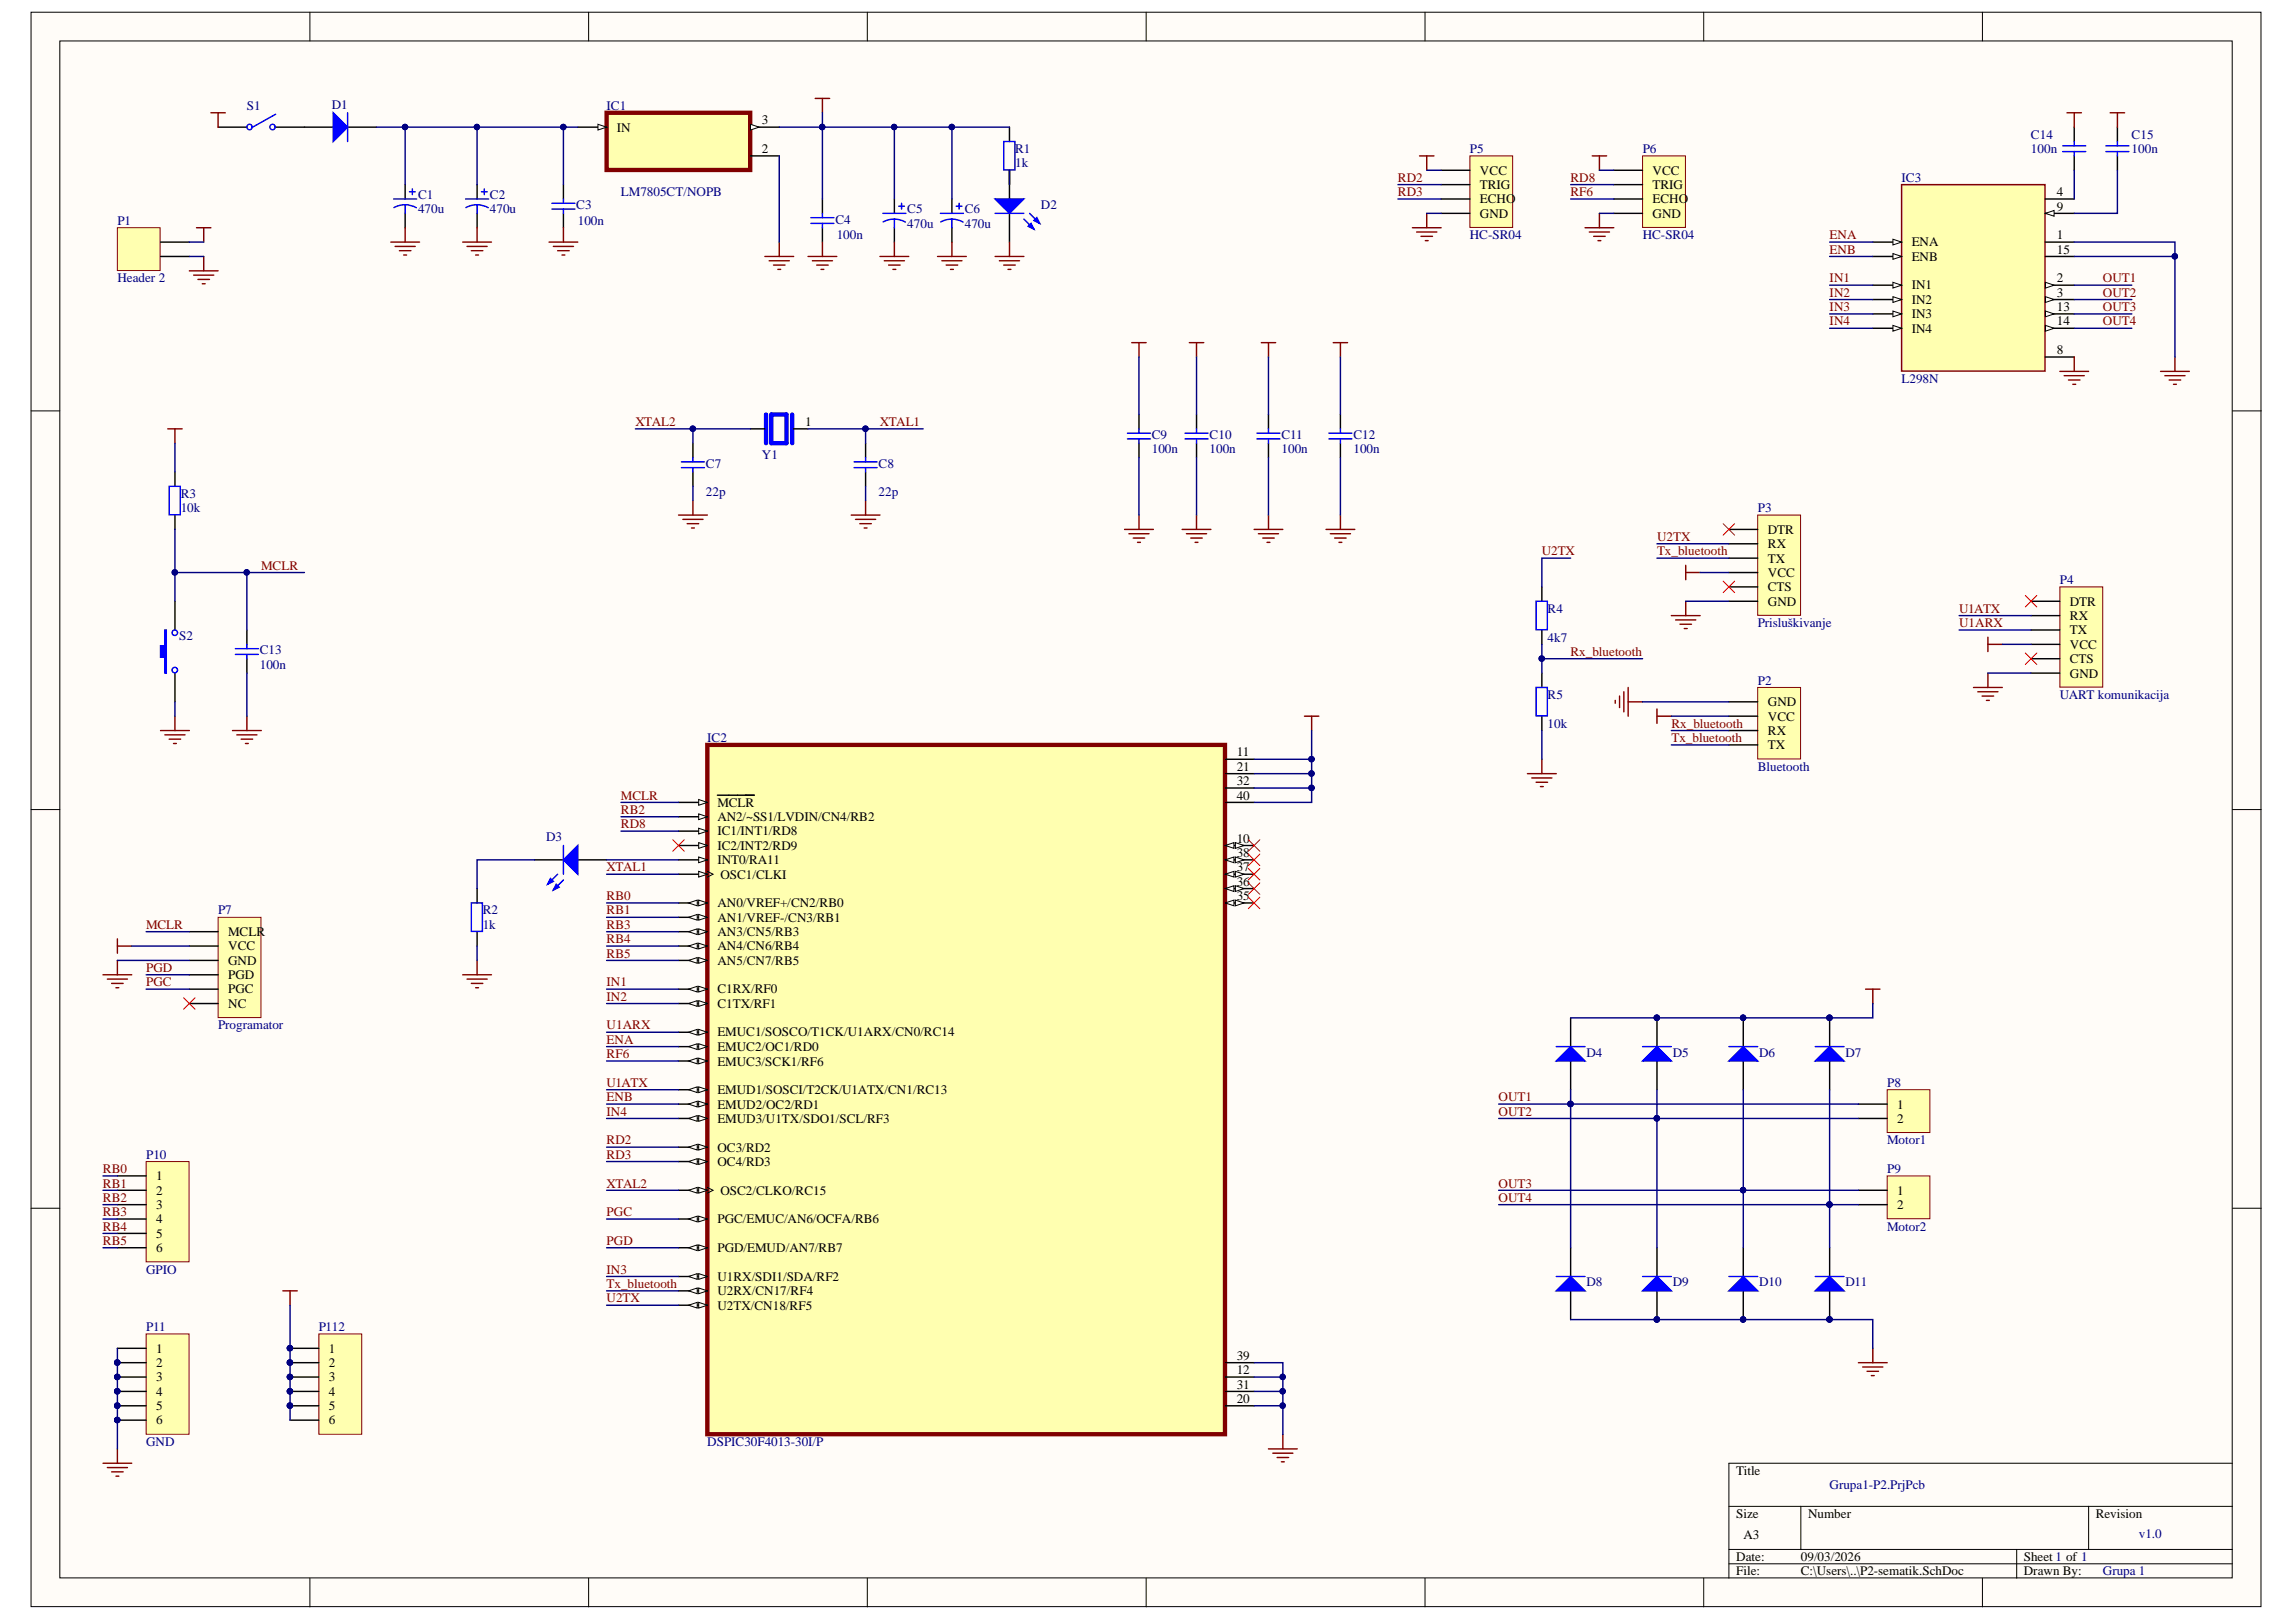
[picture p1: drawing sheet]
<svg xmlns="http://www.w3.org/2000/svg" width="297mm" height="210mm" viewBox="0 0 297 210" stroke-linecap="round" stroke-linejoin="round" font-family="sans-serif">
<defs><g id="words">
<g font-size="1.7" fill="#000080">
<text x="31.9" y="14.2">S1</text>
<text x="42.9" y="14.1">D1</text>
<text x="78.5" y="14.2">IC1</text>
<text x="262.8" y="18">C14</text>
<text x="275.8" y="18">C15</text>
<text x="131.3" y="21.7">1k</text>
<text x="131.3" y="19.8">R1</text>
<text x="190.2" y="19.8">P5</text>
<text x="212.5" y="19.8">P6</text>
<text x="246" y="23.5">IC3</text>
<text x="262.8" y="19.8">100n</text>
<text x="275.8" y="19.8">100n</text>
<text x="15.2" y="29.1">P1</text>
<text x="54.1" y="27.6">470u</text>
<text x="54.1" y="25.8">C1</text>
<text x="63.4" y="27.6">470u</text>
<text x="63.4" y="25.8">C2</text>
<text x="74.5" y="27.1">C3</text>
<text x="74.8" y="29.1">100n</text>
<text x="80.3" y="25.4">LM7805CT/NOPB</text>
<text x="108.1" y="28.9">C4</text>
<text x="117.4" y="29.5">470u</text>
<text x="117.4" y="27.6">C5</text>
<text x="124.8" y="29.5">470u</text>
<text x="124.8" y="27.6">C6</text>
<text x="134.7" y="27.1">D2</text>
<text x="108.2" y="31">100n</text>
<text x="190.2" y="31">HC-SR04</text>
<text x="212.5" y="31">HC-SR04</text>
<text x="15.2" y="36.5">Header 2</text>
<text x="246" y="49.5">L298N</text>
<text x="98.6" y="59.4">Y1</text>
<text x="149" y="58.7">100n</text>
<text x="149" y="56.8">C9</text>
<text x="156.5" y="58.7">100n</text>
<text x="156.5" y="56.8">C10</text>
<text x="165.8" y="58.7">100n</text>
<text x="165.8" y="56.8">C11</text>
<text x="175.1" y="58.7">100n</text>
<text x="175.1" y="56.8">C12</text>
<text x="23.4" y="64.4">R3</text>
<text x="91.3" y="64.2">22p</text>
<text x="91.3" y="60.5">C7</text>
<text x="113.7" y="64.2">22p</text>
<text x="113.7" y="60.5">C8</text>
<text x="23.4" y="66.3">10k</text>
<text x="227.4" y="66.3">P3</text>
<text x="266.5" y="75.6">P4</text>
<text x="23.2" y="82.8">S2</text>
<text x="200.2" y="83">4k7</text>
<text x="200.2" y="79.3">R4</text>
<text x="227.4" y="81.2">Prisluškivanje</text>
<text x="33.6" y="86.5">100n</text>
<text x="33.6" y="84.7">C13</text>
<text x="227.4" y="88.6">P2</text>
<text x="200.2" y="94.2">10k</text>
<text x="200.2" y="90.5">R5</text>
<text x="266.5" y="90.5">UART komunikacija</text>
<text x="91.5" y="96">IC2</text>
<text x="227.4" y="99.8">Bluetooth</text>
<text x="70.7" y="108.9">D3</text>
<text x="28.2" y="118.3">P7</text>
<text x="62.5" y="118.3">R2</text>
<text x="62.5" y="120.2">1k</text>
<text x="28.2" y="133.2">Programator</text>
<text x="205.2" y="136.7">D4</text>
<text x="216.4" y="136.7">D5</text>
<text x="227.6" y="136.7">D6</text>
<text x="238.7" y="136.7">D7</text>
<text x="244.1" y="140.7">P8</text>
<text x="18.9" y="150">P10</text>
<text x="244.1" y="148.1">Motor1</text>
<text x="244.1" y="151.8">P9</text>
<text x="244.1" y="159.3">Motor2</text>
<text x="18.9" y="164.8">GPIO</text>
<text x="205.2" y="166.5">D8</text>
<text x="216.4" y="166.5">D9</text>
<text x="227.6" y="166.5">D10</text>
<text x="238.7" y="166.5">D11</text>
<text x="18.9" y="172.3">P11</text>
<text x="41.2" y="172.3">P112</text>
<text x="18.9" y="187.1">GND</text>
<text x="91.5" y="187.1">DSPIC30F4013-30I/P</text>
<text x="236.7" y="192.7">Grupa1-P2.PrjPcb</text>
<text x="272.1" y="203.9">Grupa 1</text>
<text x="276.7" y="199">v1.0</text>
</g>
<g font-size="1.7">
<text x="79.8" y="17">IN</text>
<text x="98.6" y="16.1">3</text>
<text x="98.6" y="19.8">2</text>
<text x="191.5" y="22.6">VCC</text>
<text x="213.8" y="22.6">VCC</text>
<text x="191.5" y="24.5">TRIG</text>
<text x="191.5" y="26.3">ECHO</text>
<text x="191.5" y="28.2">GND</text>
<text x="213.8" y="24.5">TRIG</text>
<text x="213.8" y="26.3">ECHO</text>
<text x="213.8" y="28.2">GND</text>
<text x="266.1" y="25.4">4</text>
<text x="266.1" y="27.2">9</text>
<text x="247.3" y="31.9">ENA</text>
<text x="247.3" y="33.7">ENB</text>
<text x="266.1" y="31">1</text>
<text x="266.1" y="32.8">15</text>
<text x="247.3" y="37.5">IN1</text>
<text x="247.3" y="39.3">IN2</text>
<text x="247.3" y="41.2">IN3</text>
<text x="266.1" y="36.5">2</text>
<text x="266.1" y="38.4">3</text>
<text x="266.1" y="40.2">13</text>
<text x="247.3" y="43">IN4</text>
<text x="266.1" y="42.1">14</text>
<text x="266.1" y="45.8">8</text>
<text x="104.1" y="55.1">1</text>
<text x="228.7" y="69.1">DTR</text>
<text x="228.7" y="71">RX</text>
<text x="228.7" y="72.8">TX</text>
<text x="228.7" y="74.7">VCC</text>
<text x="228.7" y="76.5">CTS</text>
<text x="228.7" y="78.4">GND</text>
<text x="267.8" y="78.4">DTR</text>
<text x="267.8" y="80.2">RX</text>
<text x="267.8" y="82.1">TX</text>
<text x="267.8" y="84">VCC</text>
<text x="267.8" y="85.8">CTS</text>
<text x="267.8" y="87.7">GND</text>
<text x="228.7" y="91.4">GND</text>
<text x="228.7" y="93.2">VCC</text>
<text x="228.7" y="95.1">RX</text>
<text x="160" y="97.9">11</text>
<text x="160" y="99.8">21</text>
<text x="160" y="101.6">32</text>
<text x="228.7" y="97">TX</text>
<text x="92.8" y="104.4">MCLR</text>
<text x="92.8" y="106.3">AN2/~SS1/LVDIN/CN4/RB2</text>
<text x="160" y="103.5">40</text>
<text x="92.8" y="108.1">IC1/INT1/RD8</text>
<text x="92.8" y="110">IC2/INT2/RD9</text>
<text x="92.8" y="111.8">INT0/RA11</text>
<text x="93.2" y="113.7">OSC1/CLKI</text>
<text x="160" y="109">10</text>
<text x="160" y="110.9">38</text>
<text x="160" y="112.8">37</text>
<text x="92.8" y="117.4">AN0/VREF+/CN2/RB0</text>
<text x="92.8" y="119.3">AN1/VREF-/CN3/RB1</text>
<text x="160" y="114.6">36</text>
<text x="160" y="116.5">35</text>
<text x="29.5" y="121.1">MCLR</text>
<text x="29.5" y="123">VCC</text>
<text x="29.5" y="124.8">GND</text>
<text x="92.8" y="121.1">AN3/CN5/RB3</text>
<text x="92.8" y="123">AN4/CN6/RB4</text>
<text x="92.8" y="124.8">AN5/CN7/RB5</text>
<text x="29.5" y="126.7">PGD</text>
<text x="29.5" y="128.6">PGC</text>
<text x="29.5" y="130.4">NC</text>
<text x="92.8" y="128.6">C1RX/RF0</text>
<text x="92.8" y="130.4">C1TX/RF1</text>
<text x="92.8" y="134.1">EMUC1/SOSCO/T1CK/U1ARX/CN0/RC14</text>
<text x="92.8" y="136">EMUC2/OC1/RD0</text>
<text x="92.8" y="137.9">EMUC3/SCK1/RF6</text>
<text x="92.8" y="141.6">EMUD1/SOSCI/T2CK/U1ATX/CN1/RC13</text>
<text x="92.8" y="143.5">EMUD2/OC2/RD1</text>
<text x="245.5" y="143.5">1</text>
<text x="92.8" y="145.3">EMUD3/U1TX/SDO1/SCL/RF3</text>
<text x="92.8" y="149">OC3/RD2</text>
<text x="245.5" y="145.3">2</text>
<text x="20.2" y="152.8">1</text>
<text x="20.2" y="154.6">2</text>
<text x="92.8" y="150.9">OC4/RD3</text>
<text x="93.2" y="154.6">OSC2/CLKO/RC15</text>
<text x="245.5" y="154.6">1</text>
<text x="20.2" y="156.5">3</text>
<text x="20.2" y="158.3">4</text>
<text x="20.2" y="160.2">5</text>
<text x="92.8" y="158.3">PGC/EMUC/AN6/OCFA/RB6</text>
<text x="245.5" y="156.5">2</text>
<text x="20.2" y="162">6</text>
<text x="92.8" y="162">PGD/EMUD/AN7/RB7</text>
<text x="92.8" y="165.8">U1RX/SDI1/SDA/RF2</text>
<text x="92.8" y="167.6">U2RX/CN17/RF4</text>
<text x="92.8" y="169.5">U2TX/CN18/RF5</text>
<text x="20.2" y="175.1">1</text>
<text x="20.2" y="176.9">2</text>
<text x="20.2" y="178.8">3</text>
<text x="42.5" y="175.1">1</text>
<text x="42.5" y="176.9">2</text>
<text x="42.5" y="178.8">3</text>
<text x="160" y="176">39</text>
<text x="160" y="177.8">12</text>
<text x="160" y="179.7">31</text>
<text x="20.2" y="180.6">4</text>
<text x="20.2" y="182.5">5</text>
<text x="20.2" y="184.3">6</text>
<text x="42.5" y="180.6">4</text>
<text x="42.5" y="182.5">5</text>
<text x="42.5" y="184.3">6</text>
<text x="160" y="181.6">20</text>
<text x="224.6" y="190.8">Title</text>
<text x="224.6" y="196.4">Size</text>
<text x="233.9" y="196.4">Number</text>
<text x="271.1" y="196.4">Revision</text>
<text x="224.6" y="202">Date:</text>
<text x="224.6" y="203.9">File:</text>
<text x="225.5" y="199.2">A3</text>
<text x="233" y="202">09/03/2026</text>
<text x="233" y="203.9">C:\Users\..\P2-sematik.SchDoc</text>
<text x="261.8" y="202">Sheet 1 of 1</text>
<text x="261.8" y="203.9">Drawn By:</text>
</g>
<g font-size="1.7" fill="#800000">
<text x="180.8" y="23.5">RD2</text>
<text x="203.2" y="23.5">RD8</text>
<text x="180.8" y="25.4">RD3</text>
<text x="203.2" y="25.4">RF6</text>
<text x="236.7" y="31">ENA</text>
<text x="236.7" y="32.8">ENB</text>
<text x="236.7" y="36.5">IN1</text>
<text x="236.7" y="38.4">IN2</text>
<text x="236.7" y="40.2">IN3</text>
<text x="272.1" y="36.5">OUT1</text>
<text x="272.1" y="38.4">OUT2</text>
<text x="272.1" y="40.2">OUT3</text>
<text x="236.7" y="42.1">IN4</text>
<text x="272.1" y="42.1">OUT4</text>
<text x="82.2" y="55.1">XTAL2</text>
<text x="113.8" y="55.1">XTAL1</text>
<text x="199.5" y="71.9">U2TX</text>
<text x="214.4" y="70">U2TX</text>
<text x="214.4" y="71.9">Tx_bluetooth</text>
<text x="33.8" y="73.7">MCLR</text>
<text x="253.5" y="79.3">U1ATX</text>
<text x="253.5" y="81.2">U1ARX</text>
<text x="203.2" y="84.9">Rx_bluetooth</text>
<text x="216.2" y="94.2">Rx_bluetooth</text>
<text x="216.2" y="96">Tx_bluetooth</text>
<text x="80.3" y="103.5">MCLR</text>
<text x="80.3" y="107.2">RD8</text>
<text x="80.3" y="105.3">RB2</text>
<text x="78.5" y="112.8">XTAL1</text>
<text x="78.5" y="116.5">RB0</text>
<text x="78.5" y="118.3">RB1</text>
<text x="18.9" y="120.2">MCLR</text>
<text x="18.9" y="125.8">PGD</text>
<text x="78.5" y="120.2">RB3</text>
<text x="78.5" y="122.1">RB4</text>
<text x="78.5" y="123.9">RB5</text>
<text x="18.9" y="127.6">PGC</text>
<text x="78.5" y="127.6">IN1</text>
<text x="78.5" y="129.5">IN2</text>
<text x="78.5" y="133.2">U1ARX</text>
<text x="78.5" y="137">RF6</text>
<text x="78.5" y="135.1">ENA</text>
<text x="78.5" y="140.7">U1ATX</text>
<text x="78.5" y="142.5">ENB</text>
<text x="193.9" y="142.5">OUT1</text>
<text x="78.5" y="148.1">RD2</text>
<text x="78.5" y="150">RD3</text>
<text x="78.5" y="144.4">IN4</text>
<text x="193.9" y="144.4">OUT2</text>
<text x="13.3" y="151.8">RB0</text>
<text x="13.3" y="153.7">RB1</text>
<text x="13.3" y="155.5">RB2</text>
<text x="78.5" y="153.7">XTAL2</text>
<text x="193.9" y="153.7">OUT3</text>
<text x="193.9" y="155.5">OUT4</text>
<text x="13.3" y="157.4">RB3</text>
<text x="13.3" y="159.3">RB4</text>
<text x="13.3" y="161.1">RB5</text>
<text x="78.5" y="157.4">PGC</text>
<text x="78.5" y="161.1">PGD</text>
<text x="78.5" y="166.7">Tx_bluetooth</text>
<text x="78.5" y="164.8">IN3</text>
<text x="78.5" y="168.5">U2TX</text>
</g>
</g></defs>
<g fill="#fffcf8" stroke="#000" stroke-width=".13">
<path d="M4 1.6h288.5v206.3h-288.5z"/>
<path d="M7.7 5.3h281.1v198.9h-281.1z"/>
</g>
<g fill="none" stroke="#000" stroke-width=".13">
<path d="M40.1 1.6v3.7M76.1 1.6v3.7M112.2 1.6v3.7M148.3 1.6v3.7M184.4 1.6v3.7M220.4 1.6v3.7M256.5 1.6v3.7M4 53.2h3.7M288.8 53.2h3.7M4 104.8h3.7M288.8 104.8h3.7M4 156.4h3.7"/>
<path d="M288.8 156.4h3.7M223.7 194.9h65.1M233 194.9v5.6M270.2 194.9v5.6M288.8 189.4h-65.1v14.8M40.1 204.2v3.8M76.1 204.2v3.8M112.2 204.2v3.8M148.3 204.2v3.8M184.4 204.2v3.8M220.4 204.2v3.8M223.7 200.5h65.1"/>
<path d="M223.7 202.4h65.1M256.5 204.2v3.8M260.9 200.5v3.7"/>
</g>
<path d="M91.5 96.4h67v89.2h-67z" fill="#ffffb0" stroke="#800000" stroke-width=".56"/>
<path d="M87.8 103.8h3.7" fill="none" stroke="#000" stroke-width=".19"/>
<path d="M90.4 103.5l1.1 .3-1.1 .4z" fill="#fffcf8"/>
<path d="M90.4 103.5l1.1 .3-1.1 .4z" fill="none" stroke="#000" stroke-width=".13"/>
<path d="M87.8 105.7h3.7M92.8 102.9h4.8" fill="none" stroke="#000" stroke-width=".19"/>
<path d="M90.4 105.3l1.1 .4-1.1 .4z" fill="#fffcf8"/>
<path d="M90.4 105.3l1.1 .4-1.1 .4z" fill="none" stroke="#000" stroke-width=".13"/>
<path d="M87.8 107.6h3.7" fill="none" stroke="#000" stroke-width=".19"/>
<path d="M90.4 107.2l1.1 .4-1.1 .3z" fill="#fffcf8"/>
<path d="M90.4 107.2l1.1 .4-1.1 .3z" fill="none" stroke="#000" stroke-width=".13"/>
<path d="M87.8 109.4h3.7" fill="none" stroke="#000" stroke-width=".19"/>
<path d="M90.4 109l1.1 .4-1.1 .4z" fill="#fffcf8"/>
<path d="M90.4 109l1.1 .4-1.1 .4z" fill="none" stroke="#000" stroke-width=".13"/>
<path d="M87.8 111.3h3.7" fill="none" stroke="#000" stroke-width=".19"/>
<path d="M90.4 110.9l1.1 .4-1.1 .3z" fill="#fffcf8"/>
<path d="M90.4 110.9l1.1 .4-1.1 .3zM91.5 112.8l.8 .3-.8 .4" fill="none" stroke="#000" stroke-width=".13"/>
<path d="M87.8 113.1h3.7" fill="none" stroke="#000" stroke-width=".19"/>
<path d="M90.4 112.8l1.1 .3-1.1 .4z" fill="#fffcf8"/>
<path d="M90.4 112.8l1.1 .3-1.1 .4z" fill="none" stroke="#000" stroke-width=".13"/>
<path d="M87.8 116.9h3.7" fill="none" stroke="#000" stroke-width=".19"/>
<path d="M90.4 116.5l1.1 .4-1.1 .3z" fill="#fffcf8"/>
<path d="M90.4 116.5l1.1 .4-1.1 .3z" fill="none" stroke="#000" stroke-width=".13"/>
<path d="M89.1 116.9l1.1-.4v.7z" fill="#fffcf8"/>
<path d="M89.1 116.9l1.1-.4v.7z" fill="none" stroke="#000" stroke-width=".13"/>
<path d="M87.8 118.7h3.7" fill="none" stroke="#000" stroke-width=".19"/>
<path d="M90.4 118.3l1.1 .4-1.1 .4z" fill="#fffcf8"/>
<path d="M90.4 118.3l1.1 .4-1.1 .4z" fill="none" stroke="#000" stroke-width=".13"/>
<path d="M89.1 118.7l1.1-.4v.8z" fill="#fffcf8"/>
<path d="M89.1 118.7l1.1-.4v.8z" fill="none" stroke="#000" stroke-width=".13"/>
<path d="M87.8 120.6h3.7" fill="none" stroke="#000" stroke-width=".19"/>
<path d="M90.4 120.2l1.1 .4-1.1 .3z" fill="#fffcf8"/>
<path d="M90.4 120.2l1.1 .4-1.1 .3z" fill="none" stroke="#000" stroke-width=".13"/>
<path d="M89.1 120.6l1.1-.4v.7z" fill="#fffcf8"/>
<path d="M89.1 120.6l1.1-.4v.7z" fill="none" stroke="#000" stroke-width=".13"/>
<path d="M87.8 122.4h3.7" fill="none" stroke="#000" stroke-width=".19"/>
<path d="M90.4 122.1l1.1 .3-1.1 .4z" fill="#fffcf8"/>
<path d="M90.4 122.1l1.1 .3-1.1 .4z" fill="none" stroke="#000" stroke-width=".13"/>
<path d="M89.1 122.4l1.1-.3v.7z" fill="#fffcf8"/>
<path d="M89.1 122.4l1.1-.3v.7z" fill="none" stroke="#000" stroke-width=".13"/>
<path d="M87.8 124.3h3.7" fill="none" stroke="#000" stroke-width=".19"/>
<path d="M90.4 123.9l1.1 .4-1.1 .4z" fill="#fffcf8"/>
<path d="M90.4 123.9l1.1 .4-1.1 .4z" fill="none" stroke="#000" stroke-width=".13"/>
<path d="M89.1 124.3l1.1-.4v.8z" fill="#fffcf8"/>
<path d="M89.1 124.3l1.1-.4v.8z" fill="none" stroke="#000" stroke-width=".13"/>
<path d="M87.8 128h3.7" fill="none" stroke="#000" stroke-width=".19"/>
<path d="M90.4 127.6l1.1 .4-1.1 .4z" fill="#fffcf8"/>
<path d="M90.4 127.6l1.1 .4-1.1 .4z" fill="none" stroke="#000" stroke-width=".13"/>
<path d="M89.1 128l1.1-.4v.8z" fill="#fffcf8"/>
<path d="M89.1 128l1.1-.4v.8z" fill="none" stroke="#000" stroke-width=".13"/>
<path d="M87.8 129.9h3.7" fill="none" stroke="#000" stroke-width=".19"/>
<path d="M90.4 129.5l1.1 .4-1.1 .3z" fill="#fffcf8"/>
<path d="M90.4 129.5l1.1 .4-1.1 .3z" fill="none" stroke="#000" stroke-width=".13"/>
<path d="M89.1 129.9l1.1-.4v.7z" fill="#fffcf8"/>
<path d="M89.1 129.9l1.1-.4v.7z" fill="none" stroke="#000" stroke-width=".13"/>
<path d="M87.8 133.6h3.7" fill="none" stroke="#000" stroke-width=".19"/>
<path d="M90.4 133.2l1.1 .4-1.1 .4z" fill="#fffcf8"/>
<path d="M90.4 133.2l1.1 .4-1.1 .4z" fill="none" stroke="#000" stroke-width=".13"/>
<path d="M89.1 133.6l1.1-.4v.8z" fill="#fffcf8"/>
<path d="M89.1 133.6l1.1-.4v.8z" fill="none" stroke="#000" stroke-width=".13"/>
<path d="M87.8 135.4h3.7" fill="none" stroke="#000" stroke-width=".19"/>
<path d="M90.4 135.1l1.1 .3-1.1 .4z" fill="#fffcf8"/>
<path d="M90.4 135.1l1.1 .3-1.1 .4z" fill="none" stroke="#000" stroke-width=".13"/>
<path d="M89.1 135.4l1.1-.3v.7z" fill="#fffcf8"/>
<path d="M89.1 135.4l1.1-.3v.7z" fill="none" stroke="#000" stroke-width=".13"/>
<path d="M87.8 137.3h3.7" fill="none" stroke="#000" stroke-width=".19"/>
<path d="M90.4 136.9l1.1 .4-1.1 .4z" fill="#fffcf8"/>
<path d="M90.4 136.9l1.1 .4-1.1 .4z" fill="none" stroke="#000" stroke-width=".13"/>
<path d="M89.1 137.3l1.1-.4v.8z" fill="#fffcf8"/>
<path d="M89.1 137.3l1.1-.4v.8z" fill="none" stroke="#000" stroke-width=".13"/>
<path d="M87.8 141h3.7" fill="none" stroke="#000" stroke-width=".19"/>
<path d="M90.4 140.6l1.1 .4-1.1 .4z" fill="#fffcf8"/>
<path d="M90.4 140.6l1.1 .4-1.1 .4z" fill="none" stroke="#000" stroke-width=".13"/>
<path d="M89.1 141l1.1-.4v.8z" fill="#fffcf8"/>
<path d="M89.1 141l1.1-.4v.8z" fill="none" stroke="#000" stroke-width=".13"/>
<path d="M87.8 142.9h3.7" fill="none" stroke="#000" stroke-width=".19"/>
<path d="M90.4 142.5l1.1 .4-1.1 .4z" fill="#fffcf8"/>
<path d="M90.4 142.5l1.1 .4-1.1 .4z" fill="none" stroke="#000" stroke-width=".13"/>
<path d="M89.1 142.9l1.1-.4v.8z" fill="#fffcf8"/>
<path d="M89.1 142.9l1.1-.4v.8z" fill="none" stroke="#000" stroke-width=".13"/>
<path d="M87.8 144.7h3.7" fill="none" stroke="#000" stroke-width=".19"/>
<path d="M90.4 144.4l1.1 .3-1.1 .4z" fill="#fffcf8"/>
<path d="M90.4 144.4l1.1 .3-1.1 .4z" fill="none" stroke="#000" stroke-width=".13"/>
<path d="M89.1 144.7l1.1-.3v.7z" fill="#fffcf8"/>
<path d="M89.1 144.7l1.1-.3v.7z" fill="none" stroke="#000" stroke-width=".13"/>
<path d="M87.8 148.5h3.7" fill="none" stroke="#000" stroke-width=".19"/>
<path d="M90.4 148.1l1.1 .4-1.1 .3z" fill="#fffcf8"/>
<path d="M90.4 148.1l1.1 .4-1.1 .3z" fill="none" stroke="#000" stroke-width=".13"/>
<path d="M89.1 148.5l1.1-.4v.7z" fill="#fffcf8"/>
<path d="M89.1 148.5l1.1-.4v.7z" fill="none" stroke="#000" stroke-width=".13"/>
<path d="M87.8 150.3h3.7" fill="none" stroke="#000" stroke-width=".19"/>
<path d="M90.4 149.9l1.1 .4-1.1 .4z" fill="#fffcf8"/>
<path d="M90.4 149.9l1.1 .4-1.1 .4z" fill="none" stroke="#000" stroke-width=".13"/>
<path d="M89.1 150.3l1.1-.4v.8z" fill="#fffcf8"/>
<path d="M89.1 150.3l1.1-.4v.8zM91.5 153.7l.8 .3-.8 .4" fill="none" stroke="#000" stroke-width=".13"/>
<path d="M87.8 154h3.7" fill="none" stroke="#000" stroke-width=".19"/>
<path d="M90.4 153.7l1.1 .3-1.1 .4z" fill="#fffcf8"/>
<path d="M90.4 153.7l1.1 .3-1.1 .4z" fill="none" stroke="#000" stroke-width=".13"/>
<path d="M89.1 154l1.1-.3v.7z" fill="#fffcf8"/>
<path d="M89.1 154l1.1-.3v.7z" fill="none" stroke="#000" stroke-width=".13"/>
<path d="M87.8 157.8h3.7" fill="none" stroke="#000" stroke-width=".19"/>
<path d="M90.4 157.4l1.1 .4-1.1 .3z" fill="#fffcf8"/>
<path d="M90.4 157.4l1.1 .4-1.1 .3z" fill="none" stroke="#000" stroke-width=".13"/>
<path d="M89.1 157.8l1.1-.4v.7z" fill="#fffcf8"/>
<path d="M89.1 157.8l1.1-.4v.7z" fill="none" stroke="#000" stroke-width=".13"/>
<path d="M87.8 161.5h3.7" fill="none" stroke="#000" stroke-width=".19"/>
<path d="M90.4 161.1l1.1 .4-1.1 .3z" fill="#fffcf8"/>
<path d="M90.4 161.1l1.1 .4-1.1 .3z" fill="none" stroke="#000" stroke-width=".13"/>
<path d="M89.1 161.5l1.1-.4v.7z" fill="#fffcf8"/>
<path d="M89.1 161.5l1.1-.4v.7z" fill="none" stroke="#000" stroke-width=".13"/>
<path d="M87.8 165.2h3.7" fill="none" stroke="#000" stroke-width=".19"/>
<path d="M90.4 164.8l1.1 .4-1.1 .4z" fill="#fffcf8"/>
<path d="M90.4 164.8l1.1 .4-1.1 .4z" fill="none" stroke="#000" stroke-width=".13"/>
<path d="M89.1 165.2l1.1-.4v.8z" fill="#fffcf8"/>
<path d="M89.1 165.2l1.1-.4v.8z" fill="none" stroke="#000" stroke-width=".13"/>
<path d="M87.8 167h3.7" fill="none" stroke="#000" stroke-width=".19"/>
<path d="M90.4 166.7l1.1 .3-1.1 .4z" fill="#fffcf8"/>
<path d="M90.4 166.7l1.1 .3-1.1 .4z" fill="none" stroke="#000" stroke-width=".13"/>
<path d="M89.1 167l1.1-.3v.7z" fill="#fffcf8"/>
<path d="M89.1 167l1.1-.3v.7z" fill="none" stroke="#000" stroke-width=".13"/>
<path d="M87.8 168.9h3.7" fill="none" stroke="#000" stroke-width=".19"/>
<path d="M90.4 168.5l1.1 .4-1.1 .4z" fill="#fffcf8"/>
<path d="M90.4 168.5l1.1 .4-1.1 .4z" fill="none" stroke="#000" stroke-width=".13"/>
<path d="M89.1 168.9l1.1-.4v.8z" fill="#fffcf8"/>
<path d="M89.1 168.9l1.1-.4v.8z" fill="none" stroke="#000" stroke-width=".13"/>
<path d="M158.5 98.3h3.7M158.5 100.1h3.7M158.5 102h3.7M158.5 103.8h3.7M158.5 109.4h3.7" fill="none" stroke="#000" stroke-width=".19"/>
<path d="M158.5 109.4l1.1-.4v.8z" fill="#fffcf8"/>
<path d="M158.5 109.4l1.1-.4v.8z" fill="none" stroke="#000" stroke-width=".13"/>
<path d="M159.8 109l1.1 .4-1.1 .4z" fill="#fffcf8"/>
<path d="M159.8 109l1.1 .4-1.1 .4z" fill="none" stroke="#000" stroke-width=".13"/>
<path d="M158.5 111.3h3.7" fill="none" stroke="#000" stroke-width=".19"/>
<path d="M158.5 111.3l1.1-.4v.7z" fill="#fffcf8"/>
<path d="M158.5 111.3l1.1-.4v.7z" fill="none" stroke="#000" stroke-width=".13"/>
<path d="M159.8 110.9l1.1 .4-1.1 .3z" fill="#fffcf8"/>
<path d="M159.8 110.9l1.1 .4-1.1 .3z" fill="none" stroke="#000" stroke-width=".13"/>
<path d="M158.5 113.1h3.7" fill="none" stroke="#000" stroke-width=".19"/>
<path d="M158.5 113.1l1.1-.3v.7z" fill="#fffcf8"/>
<path d="M158.5 113.1l1.1-.3v.7z" fill="none" stroke="#000" stroke-width=".13"/>
<path d="M159.8 112.8l1.1 .3-1.1 .4z" fill="#fffcf8"/>
<path d="M159.8 112.8l1.1 .3-1.1 .4z" fill="none" stroke="#000" stroke-width=".13"/>
<path d="M158.5 115h3.7" fill="none" stroke="#000" stroke-width=".19"/>
<path d="M158.5 115l1.1-.4v.8z" fill="#fffcf8"/>
<path d="M158.5 115l1.1-.4v.8z" fill="none" stroke="#000" stroke-width=".13"/>
<path d="M159.8 114.6l1.1 .4-1.1 .4z" fill="#fffcf8"/>
<path d="M159.8 114.6l1.1 .4-1.1 .4z" fill="none" stroke="#000" stroke-width=".13"/>
<path d="M158.5 116.9h3.7" fill="none" stroke="#000" stroke-width=".19"/>
<path d="M158.5 116.9l1.1-.4v.7z" fill="#fffcf8"/>
<path d="M158.5 116.9l1.1-.4v.7z" fill="none" stroke="#000" stroke-width=".13"/>
<path d="M159.8 116.5l1.1 .4-1.1 .3z" fill="#fffcf8"/>
<path d="M159.8 116.5l1.1 .4-1.1 .3z" fill="none" stroke="#000" stroke-width=".13"/>
<path d="M158.5 176.3h3.7M158.5 178.2h3.7M158.5 180.1h3.7M158.5 181.9h3.7" fill="none" stroke="#000" stroke-width=".19"/>
<path d="M78.5 14.6h18.6v7.4h-18.6z" fill="#ffffb0" stroke="#800000" stroke-width=".56"/>
<path d="M74.8 16.5h3.7" fill="none" stroke="#000" stroke-width=".19"/>
<path d="M77.4 16.1l1.1 .4-1.1 .3z" fill="#fffcf8"/>
<path d="M77.4 16.1l1.1 .4-1.1 .3z" fill="none" stroke="#000" stroke-width=".13"/>
<path d="M97.1 16.5h3.7" fill="none" stroke="#000" stroke-width=".19"/>
<path d="M97.1 16.1l1.1 .4-1.1 .3z" fill="#fffcf8"/>
<path d="M97.1 16.1l1.1 .4-1.1 .3z" fill="none" stroke="#000" stroke-width=".13"/>
<g fill="none" stroke="#000" stroke-width=".19">
<path d="M39.4 16.5h3.7M45 16.5h3.7M52.4 23.9v1.9M52.4 27.6v1.9M61.7 23.9v1.9M61.7 27.6v1.9M72.9 23.9v1.9M72.9 27.6v1.9M97.1 20.2h3.7M106.4 25.8v1.8M106.4 29.5v1.8M115.7 25.8v1.8"/>
<path d="M115.7 29.5v1.8M123.2 25.8v1.8M123.2 29.5v1.8"/>
</g>
<g fill="none" stroke="#00f" stroke-width=".19">
<path d="M50.9 25.8h3M52.4 26.5l.8 .1 .7 .3M52.4 26.5l-.7 .1-.7 .3M52.4 26.5v1.1M53 24.8h.7M53.3 24.4v.8M60.2 25.8h3M61.7 26.5l.8 .1 .7 .3M61.7 26.5l-.7 .1-.7 .3M61.7 26.5v1.1M62.3 24.8h.7M62.7 24.4v.8"/>
<path d="M71.4 26.3h3M71.4 27.1h3M72.9 25.8v.5M72.9 27.1v.5M104.9 28.2h3M104.9 28.9h3M106.4 27.6v.6M106.4 28.9v.6M114.2 27.6h3M115.7 28.4l.8 .1 .6 .2M115.7 28.4a2.95 2.95 0 0 0-1.4 .3M115.7 28.4v1.1"/>
<path d="M116.3 26.7h.7M116.6 26.3v.8M121.7 27.6h2.9M123.2 28.4l.7 .1 .7 .2M123.2 28.4h-.8l-.7 .3M123.2 28.4v1.1M123.7 26.7h.8M124.1 26.3v.8"/>
</g>
<path d="M43.1 14.6l1.9 1.9-1.9 1.8z" fill="#00f"/>
<g fill="none" stroke="#00f" stroke-width=".19">
<path d="M35.7 14.8l-3 1.7M43.1 14.6l1.9 1.9-1.9 1.8zM45 14.6v3.7"/>
<circle cx="32.3" cy="16.4" r=".35"/>
<circle cx="35.3" cy="16.4" r=".35"/>
</g>
<path d="M28.2 16.5h3.7M35.7 16.5h3.7" fill="none" stroke="#000" stroke-width=".19"/>
<path d="M27.3 14.6h1.8M28.2 14.6v1.9" fill="none" stroke="#800000" stroke-width=".19"/>
<path d="M15.2 29.5h5.5v5.5h-5.5z" fill="#ffffb0" stroke="#800000" stroke-width=".13"/>
<path d="M130.6 16.5v1.8M20.8 33.2h3.7M20.8 31.3h3.7M130.6 22v3.8M130.6 27.6v3.7" fill="none" stroke="#000" stroke-width=".19"/>
<path d="M24.5 35h3.7M25.1 35.6h2.6M25.4 29.5h1.9M25.6 36.2h1.5M26.2 36.7h.3M26.4 29.5v1.8M26.4 33.2v1.8" fill="none" stroke="#800000" stroke-width=".19"/>
<path d="M129.9 18.3h1.4v3.7h-1.4z" fill="none" stroke="#00f" stroke-width=".19"/>
<path d="M128.7 25.8h3.8l-1.9 1.8z" fill="#00f"/>
<path d="M128.7 25.8h3.8l-1.9 1.8zM132.5 28.4l1.3 1.3M133.2 27.6l1.3 1.3" fill="none" stroke="#00f" stroke-width=".19"/>
<path d="M133 29.3l.4-.4 .4 .8z" fill="#00f"/>
<path d="M133 29.3l.4-.4 .4 .8z" fill="none" stroke="#00f" stroke-width=".19"/>
<path d="M133.8 28.5l.3-.3 .4 .7z" fill="#00f"/>
<path d="M128.7 27.6h3.8M133.8 28.5l.3-.3 .4 .7z" fill="none" stroke="#00f" stroke-width=".19"/>
<g fill="none" stroke="#800000" stroke-width=".19">
<path d="M105.5 12.7h1.8M106.4 12.7v1.9M50.6 31.3h3.7M51.1 31.9h2.6M51.7 32.4h1.5M52.2 33h.4M52.4 29.5v1.8M59.9 31.3h3.7M60.4 31.9h2.6M61 32.4h1.5M61.5 33h.4M61.7 29.5v1.8"/>
<path d="M71 31.3h3.8M71.6 31.9h2.6M72.1 32.4h1.5M72.7 33h.4M72.9 29.5v1.8M99 33.2h3.7M99.5 33.7h2.6M100.1 34.3h1.5M100.6 34.9h.4M100.8 31.3v1.9M104.5 33.2h3.8M105.1 33.7h2.6"/>
<path d="M105.7 34.3h1.4M106.2 34.9h.4M106.4 31.3v1.9M113.8 33.2h3.8M114.4 33.7h2.6M115 34.3h1.5M115.5 34.9h.4M115.7 31.3v1.9M121.3 33.2h3.7M121.8 33.7h2.7M122.4 34.3h1.5M123 34.9h.3"/>
<path d="M123.2 31.3v1.9M128.7 33.2h3.8M129.3 33.7h2.6M129.9 34.3h1.4M130.4 34.9h.4M130.6 31.3v1.9"/>
</g>
<path d="M69.2 111.3h3.7M74.8 111.3h3.7" fill="none" stroke="#000" stroke-width=".19"/>
<path d="M72.9 111.3l1.9-1.9v3.7z" fill="#00f"/>
<path d="M72.1 113.1l-1.3 1.3M72.9 111.3l1.9-1.9v3.7zM72.9 113.9l-1.3 1.3" fill="none" stroke="#00f" stroke-width=".19"/>
<path d="M71.2 113.7l.4 .4-.8 .3z" fill="#00f"/>
<path d="M71.2 113.7l.4 .4-.8 .3z" fill="none" stroke="#00f" stroke-width=".19"/>
<path d="M72 114.4l.3 .4-.7 .4z" fill="#00f"/>
<g fill="none" stroke="#00f" stroke-width=".19">
<path d="M88.2 59.8h2.9M89.6 59.2v.6M110.5 59.8h3M112 59.2v.6M145.9 56.8h2.9M145.9 56.1h2.9M147.4 55.5v.6M147.4 56.8v.6M88.2 60.5h2.9M89.6 60.5v.6M110.5 60.5h3M112 60.5v.6"/>
<path d="M61 116.9h1.4v3.6h-1.4zM72 114.4l.3 .4-.7 .4zM72.9 109.4v3.7"/>
</g>
<path d="M89.6 57.4v1.8M97.1 55.5h1.9M102.7 55.5h1.8M112 57.4v1.8M147.4 53.6v1.9M147.4 57.4v1.8M22.6 77.8v3.7M89.6 61.1v1.8M112 61.1v1.8M22.6 87.1v3.7M61.7 115v1.9M61.7 120.6v1.8" fill="none" stroke="#000" stroke-width=".19"/>
<path d="M99.1 53.6v3.8M99.8 53.6h1.9v3.8h-1.9zM102.5 53.6v3.8" fill="none" stroke="#00f" stroke-width=".56"/>
<g fill="none" stroke="#800000" stroke-width=".19">
<path d="M146.4 44.3h1.9M147.4 44.3v1.9M87.8 66.7h3.7M88.3 67.2h2.6M88.9 67.8h1.5M89.5 68.3h.3M89.6 64.8v1.9M110.1 66.7h3.7M110.7 67.2h2.6M111.2 67.8h1.5M111.8 68.3h.4M112 64.8v1.9"/>
<path d="M145.5 68.5h3.7M146 69.1h2.7M146.6 69.6h1.5M147.2 70.2h.3M147.4 66.7v1.8M168.8 92.7h1.8M169.7 92.7v1.8M164.1 187.5h3.7M164.7 188.1h2.6M165.2 188.6h1.5M165.8 189.2h.4M166 185.6v1.9"/>
</g>
<path d="M21.3 81.5h.2v5.6h-.2v-2h-.5v-1.5h.5z" fill-rule="evenodd" fill="#00f"/>
<g fill="none" stroke="#00f" stroke-width=".19">
<path d="M153.3 56.8h3M153.3 56.1h3M154.8 55.5v.6M154.8 56.8v.6M162.6 56.8h3M162.6 56.1h3M164.1 55.5v.6M164.1 56.8v.6M171.9 56.8h3M171.9 56.1h3M173.4 55.5v.6M173.4 56.8v.6"/>
<path d="M21.9 62.9h1.4v3.7h-1.4zM21.3 81.5h.2v5.6h-.2v-2h-.5v-1.5h.5zM30.5 83.9h2.9M30.5 84.7h2.9M31.9 83.4v.5M31.9 84.7v.5"/>
<circle cx="22.6" cy="86.7" r=".35"/>
<circle cx="22.6" cy="81.9" r=".35"/>
</g>
<path d="M154.8 53.6v1.9M154.8 57.4v1.8M164.1 53.6v1.9M164.1 57.4v1.8M173.4 53.6v1.9M173.4 57.4v1.8M22.6 61.1v1.8M22.6 66.7v1.8M31.9 81.5v1.9M31.9 85.2v1.9" fill="none" stroke="#000" stroke-width=".19"/>
<g fill="none" stroke="#800000" stroke-width=".19">
<path d="M21.7 55.5h1.9M22.6 55.5v1.9M153.9 44.3h1.8M154.8 44.3v1.9M163.2 44.3h1.8M164.1 44.3v1.9M172.5 44.3h1.8M173.4 44.3v1.9M152.9 68.5h3.8M153.5 69.1h2.6M154.1 69.6h1.4M154.6 70.2h.4"/>
<path d="M154.8 66.7v1.8M162.2 68.5h3.8M162.8 69.1h2.6M163.4 69.6h1.4M163.9 70.2h.4M164.1 66.7v1.8M171.6 68.5h3.7M172.1 69.1h2.6M172.7 69.6h1.5M173.2 70.2h.4M173.4 66.7v1.8M20.8 94.5h3.7"/>
<path d="M21.3 95.1h2.6M21.9 95.7h1.5M22.4 96.2h.4M22.6 92.7v1.8M30.1 94.5h3.7M30.6 95.1h2.6M31.2 95.7h1.5M31.8 96.2h.3M31.9 92.7v1.8"/>
</g>
<path d="M227.4 89h5.5v9.2h-5.5z" fill="#ffffb0" stroke="#800000" stroke-width=".13"/>
<path d="M199.5 75.9v1.9M199.5 81.5v1.9M199.5 87.1v1.9M199.5 92.7v1.8M223.7 90.8h3.7M223.7 92.7h3.7M223.7 94.5h3.7M223.7 96.4h3.7" fill="none" stroke="#000" stroke-width=".19"/>
<path d="M198.7 77.8h1.5v3.7h-1.5zM198.7 89h1.5v3.6h-1.5z" fill="none" stroke="#00f" stroke-width=".19"/>
<path d="M199.5 98.3v1.8M209 90.6v.4M209.5 90.1v1.5M210.1 89.5v2.6M210.6 89v3.7M210.6 90.8h1.9M214.4 91.8v1.8M214.4 92.7h1.8M197.6 100.1h3.7M198.2 100.7h2.6M198.7 101.2h1.5M199.3 101.8h.4" fill="none" stroke="#800000" stroke-width=".19"/>
<path d="M227.4 66.7h5.5v12.9h-5.5z" fill="#ffffb0" stroke="#800000" stroke-width=".13"/>
<path d="M223.7 68.5h3.7M223.7 70.4h3.7M223.7 72.2h3.7M223.7 74.1h3.7M223.7 75.9h3.7M223.7 77.8h3.7" fill="none" stroke="#000" stroke-width=".19"/>
<path d="M266.5 75.9h5.5v13h-5.5z" fill="#ffffb0" stroke="#800000" stroke-width=".13"/>
<path d="M262.8 77.8h3.7M262.8 79.7h3.7M262.8 81.5h3.7M262.8 83.4h3.7M262.8 85.2h3.7M262.8 87.1h3.7" fill="none" stroke="#000" stroke-width=".19"/>
<path d="M222.9 67.8l1.5 1.5M222.9 75.2l1.5 1.5M224.4 67.8l-1.5 1.5M224.4 75.2l-1.5 1.5M262 77.1l1.5 1.5M263.5 77.1l-1.5 1.5M262 84.5l1.5 1.5M263.5 84.5l-1.5 1.5" fill="none" stroke="#f00" stroke-width=".13"/>
<g fill="none" stroke="#800000" stroke-width=".19">
<path d="M216.2 79.7h3.7M218.1 73.2v1.8M218.1 77.8v1.9M218.1 74.1h1.8M216.8 80.2h2.6M217.3 80.8h1.5M217.9 81.3h.4M255.3 89h3.7M255.9 89.5h2.6M256.4 90.1h1.5M257 90.6h.4M257.2 82.5v1.8"/>
<path d="M257.2 87.1v1.9M257.2 83.4h1.8"/>
</g>
<path d="M190.2 20.2h5.5v9.2h-5.5z" fill="#ffffb0" stroke="#800000" stroke-width=".13"/>
<path d="M186.4 22h3.8M186.4 23.9h3.8M186.4 25.8h3.8M186.4 27.6h3.8" fill="none" stroke="#000" stroke-width=".19"/>
<path d="M212.5 20.2h5.6v9.2h-5.6z" fill="#ffffb0" stroke="#800000" stroke-width=".13"/>
<path d="M208.8 22h3.7M208.8 23.9h3.7M208.8 25.8h3.7M208.8 27.6h3.7" fill="none" stroke="#000" stroke-width=".19"/>
<g fill="none" stroke="#800000" stroke-width=".19">
<path d="M182.7 29.5h3.7M183.3 30h2.6M183.7 20.2h1.8M183.8 30.6h1.5M184.4 31.1h.4M184.6 20.2v1.8M184.6 27.6v1.9M205.1 29.5h3.7M205.6 30h2.6M206 20.2h1.8M206.2 30.6h1.5M206.7 31.1h.4"/>
<path d="M206.9 20.2v1.8M206.9 27.6v1.9"/>
</g>
<path d="M28.2 118.7h5.6v13h-5.6z" fill="#ffffb0" stroke="#800000" stroke-width=".13"/>
<path d="M24.5 120.6h3.7M24.5 122.4h3.7M24.5 124.3h3.7M24.5 126.1h3.7M24.5 128h3.7M24.5 129.9h3.7" fill="none" stroke="#000" stroke-width=".19"/>
<path d="M13.3 126.1h3.7M13.9 126.7h2.6M14.4 127.3h1.5M15 127.8h.4M15.2 121.5v1.9M15.2 124.3v1.8M15.2 122.4h1.8" fill="none" stroke="#800000" stroke-width=".19"/>
<path d="M23.7 129.1l1.5 1.5M25.2 129.1l-1.5 1.5" fill="none" stroke="#f00" stroke-width=".13"/>
<path d="M246 23.9h18.6v24.1h-18.6z" fill="#ffffb0" stroke="#800000" stroke-width=".19"/>
<path d="M242.3 31.3h3.7" fill="none" stroke="#000" stroke-width=".19"/>
<path d="M244.9 31l1.1 .3-1.1 .4z" fill="#fffcf8"/>
<path d="M244.9 31l1.1 .3-1.1 .4z" fill="none" stroke="#000" stroke-width=".13"/>
<path d="M242.3 33.2h3.7" fill="none" stroke="#000" stroke-width=".19"/>
<path d="M244.9 32.8l1.1 .4-1.1 .4z" fill="#fffcf8"/>
<path d="M244.9 32.8l1.1 .4-1.1 .4z" fill="none" stroke="#000" stroke-width=".13"/>
<path d="M242.3 36.9h3.7" fill="none" stroke="#000" stroke-width=".19"/>
<path d="M244.9 36.5l1.1 .4-1.1 .4z" fill="#fffcf8"/>
<path d="M244.9 36.5l1.1 .4-1.1 .4z" fill="none" stroke="#000" stroke-width=".13"/>
<path d="M242.3 38.8h3.7" fill="none" stroke="#000" stroke-width=".19"/>
<path d="M244.9 38.4l1.1 .4-1.1 .3z" fill="#fffcf8"/>
<path d="M244.9 38.4l1.1 .4-1.1 .3z" fill="none" stroke="#000" stroke-width=".13"/>
<path d="M242.3 40.6h3.7" fill="none" stroke="#000" stroke-width=".19"/>
<path d="M244.9 40.3l1.1 .3-1.1 .4z" fill="#fffcf8"/>
<path d="M244.9 40.3l1.1 .3-1.1 .4z" fill="none" stroke="#000" stroke-width=".13"/>
<path d="M242.3 42.5h3.7" fill="none" stroke="#000" stroke-width=".19"/>
<path d="M244.9 42.1l1.1 .4-1.1 .4z" fill="#fffcf8"/>
<path d="M244.9 42.1l1.1 .4-1.1 .4z" fill="none" stroke="#000" stroke-width=".13"/>
<path d="M264.6 25.8h3.7M264.6 27.6h3.7" fill="none" stroke="#000" stroke-width=".19"/>
<path d="M264.6 27.6l1.1-.4v.8z" fill="#fffcf8"/>
<path d="M264.6 27.6l1.1-.4v.8z" fill="none" stroke="#000" stroke-width=".13"/>
<path d="M264.6 31.3h3.7M264.6 33.2h3.7M264.6 36.9h3.7" fill="none" stroke="#000" stroke-width=".19"/>
<path d="M264.6 36.5l1.1 .4-1.1 .4z" fill="#fffcf8"/>
<path d="M264.6 36.5l1.1 .4-1.1 .4z" fill="none" stroke="#000" stroke-width=".13"/>
<path d="M264.6 38.8h3.7" fill="none" stroke="#000" stroke-width=".19"/>
<path d="M264.6 38.4l1.1 .4-1.1 .3z" fill="#fffcf8"/>
<path d="M264.6 38.4l1.1 .4-1.1 .3z" fill="none" stroke="#000" stroke-width=".13"/>
<path d="M264.6 40.6h3.7" fill="none" stroke="#000" stroke-width=".19"/>
<path d="M264.6 40.3l1.1 .3-1.1 .4z" fill="#fffcf8"/>
<path d="M264.6 40.3l1.1 .3-1.1 .4z" fill="none" stroke="#000" stroke-width=".13"/>
<path d="M264.6 42.5h3.7" fill="none" stroke="#000" stroke-width=".19"/>
<path d="M264.6 42.1l1.1 .4-1.1 .4z" fill="#fffcf8"/>
<path d="M264.6 42.1l1.1 .4-1.1 .4z" fill="none" stroke="#000" stroke-width=".13"/>
<path d="M264.6 46.2h3.7M203.2 131.7v3.7M203.2 137.3v3.7" fill="none" stroke="#000" stroke-width=".19"/>
<path d="M201.3 137.3l1.9-1.9 1.9 1.9z" fill="#00f"/>
<path d="M201.3 137.3l1.9-1.9 1.9 1.9zM201.3 135.4h3.8" fill="none" stroke="#00f" stroke-width=".19"/>
<path d="M214.4 131.7v3.7M214.4 137.3v3.7" fill="none" stroke="#000" stroke-width=".19"/>
<circle cx="214.3" cy="131.7" r=".35" fill="#000080" stroke="#000080" stroke-width=".13"/>
<path d="M212.5 137.3l1.9-1.9 1.8 1.9z" fill="#00f"/>
<path d="M212.5 137.3l1.9-1.9 1.8 1.9zM212.5 135.4h3.7" fill="none" stroke="#00f" stroke-width=".19"/>
<g fill="#000080" stroke="#000080" stroke-width=".13">
<circle cx="214.3" cy="131.7" r=".35"/>
<circle cx="225.5" cy="131.7" r=".35"/>
</g>
<path d="M225.5 131.7v3.7M225.5 137.3v3.7" fill="none" stroke="#000" stroke-width=".19"/>
<path d="M223.7 137.3l1.8-1.9 1.9 1.9z" fill="#00f"/>
<path d="M223.7 137.3l1.8-1.9 1.9 1.9zM223.7 135.4h3.7" fill="none" stroke="#00f" stroke-width=".19"/>
<g fill="#000080" stroke="#000080" stroke-width=".13">
<circle cx="225.5" cy="131.7" r=".35"/>
<circle cx="236.7" cy="131.7" r=".35"/>
</g>
<path d="M236.7 131.7v3.7M236.7 137.3v3.7" fill="none" stroke="#000" stroke-width=".19"/>
<path d="M234.8 137.3l1.9-1.9 1.9 1.9z" fill="#00f"/>
<path d="M234.8 137.3l1.9-1.9 1.9 1.9zM234.8 135.4h3.8" fill="none" stroke="#00f" stroke-width=".19"/>
<circle cx="236.7" cy="131.7" r=".35" fill="#000080" stroke="#000080" stroke-width=".13"/>
<path d="M203.2 161.5v3.7M203.2 167v3.8" fill="none" stroke="#000" stroke-width=".19"/>
<path d="M201.3 167l1.9-1.8 1.9 1.8z" fill="#00f"/>
<path d="M201.3 167l1.9-1.8 1.9 1.8zM201.3 165.2h3.8" fill="none" stroke="#00f" stroke-width=".19"/>
<path d="M214.4 161.5v3.7M214.4 167v3.8" fill="none" stroke="#000" stroke-width=".19"/>
<circle cx="214.3" cy="170.7" r=".35" fill="#000080" stroke="#000080" stroke-width=".13"/>
<path d="M212.5 167l1.9-1.8 1.8 1.8z" fill="#00f"/>
<path d="M212.5 167l1.9-1.8 1.8 1.8zM212.5 165.2h3.7" fill="none" stroke="#00f" stroke-width=".19"/>
<g fill="#000080" stroke="#000080" stroke-width=".13">
<circle cx="214.3" cy="170.7" r=".35"/>
<circle cx="225.5" cy="170.7" r=".35"/>
</g>
<path d="M225.5 161.5v3.7M225.5 167v3.8" fill="none" stroke="#000" stroke-width=".19"/>
<path d="M223.7 167l1.8-1.8 1.9 1.8z" fill="#00f"/>
<path d="M223.7 167l1.8-1.8 1.9 1.8zM223.7 165.2h3.7" fill="none" stroke="#00f" stroke-width=".19"/>
<g fill="#000080" stroke="#000080" stroke-width=".13">
<circle cx="225.5" cy="170.7" r=".35"/>
<circle cx="236.7" cy="170.7" r=".35"/>
</g>
<path d="M236.7 161.5v3.7M236.7 167v3.8" fill="none" stroke="#000" stroke-width=".19"/>
<path d="M234.8 167l1.9-1.8 1.9 1.8z" fill="#00f"/>
<path d="M234.8 167l1.9-1.8 1.9 1.8zM234.8 165.2h3.8" fill="none" stroke="#00f" stroke-width=".19"/>
<circle cx="236.7" cy="170.7" r=".35" fill="#000080" stroke="#000080" stroke-width=".13"/>
<path d="M244.1 141h5.6v5.6h-5.6z" fill="#ffffb0" stroke="#800000" stroke-width=".13"/>
<path d="M240.4 142.9h3.7M240.4 144.7h3.7" fill="none" stroke="#000" stroke-width=".19"/>
<path d="M244.1 152.2h5.6v5.5h-5.6z" fill="#ffffb0" stroke="#800000" stroke-width=".13"/>
<path d="M268.3 16.5v1.8M273.9 16.5v1.8M268.3 20.2v1.8M273.9 20.2v1.8M240.4 154h3.7M240.4 155.9h3.7" fill="none" stroke="#000" stroke-width=".19"/>
<g fill="none" stroke="#800000" stroke-width=".19">
<path d="M267.4 14.6h1.9M268.3 14.6v1.9M273 14.6h1.9M273.9 14.6v1.9M266.5 48.1h3.7M267 48.6h2.7M267.6 49.2h1.5M268.2 49.7h.3M268.3 46.2v1.9M279.5 48.1h3.7M280.1 48.6h2.6M280.6 49.2h1.5"/>
<path d="M281.2 49.7h.4M281.4 46.2v1.9M241.4 128h1.8M242.3 128v1.9M240.4 176.3h3.7M241 176.9h2.6M241.5 177.5h1.5M242.1 178h.4M242.3 174.5v1.8"/>
</g>
<path d="M266.9 18.9h2.9M266.9 19.6h2.9M268.3 18.3v.6M268.3 19.6v.6M272.4 18.9h3M272.4 19.6h3M273.9 18.3v.6M273.9 19.6v.6" fill="none" stroke="#00f" stroke-width=".19"/>
<path d="M87 108.7l1.5 1.5M88.5 108.7l-1.5 1.5M161.5 116.1l1.5 1.5M163 116.1l-1.5 1.5" fill="none" stroke="#f00" stroke-width=".13"/>
<path d="M18.9 150.3h5.6v13h-5.6z" fill="#ffffb0" stroke="#800000" stroke-width=".13"/>
<path d="M15.2 152.2h3.7M15.2 154h3.7M15.2 155.9h3.7M15.2 157.8h3.7M15.2 159.6h3.7M15.2 161.5h3.7" fill="none" stroke="#000" stroke-width=".19"/>
<path d="M18.9 172.6h5.6v13h-5.6z" fill="#ffffb0" stroke="#800000" stroke-width=".13"/>
<path d="M15.2 174.5h3.7M15.2 176.3h3.7M15.2 178.2h3.7M15.2 180.1h3.7M15.2 181.9h3.7M15.2 183.8h3.7" fill="none" stroke="#000" stroke-width=".19"/>
<g fill="#000080" stroke="#000080" stroke-width=".13">
<circle cx="15.2" cy="176.3" r=".35"/>
<circle cx="15.2" cy="178.2" r=".35"/>
<circle cx="15.2" cy="180" r=".35"/>
<circle cx="15.2" cy="181.9" r=".35"/>
<circle cx="15.2" cy="183.8" r=".35"/>
</g>
<path d="M41.2 172.6h5.6v13h-5.6z" fill="#ffffb0" stroke="#800000" stroke-width=".13"/>
<path d="M37.5 174.5h3.7M37.5 176.3h3.7M37.5 178.2h3.7M37.5 180.1h3.7M37.5 181.9h3.7M37.5 183.8h3.7" fill="none" stroke="#000" stroke-width=".19"/>
<g fill="#000080" stroke="#000080" stroke-width=".13">
<circle cx="37.5" cy="174.5" r=".35"/>
<circle cx="37.5" cy="176.3" r=".35"/>
<circle cx="37.5" cy="178.2" r=".35"/>
<circle cx="37.5" cy="180" r=".35"/>
<circle cx="37.5" cy="181.9" r=".35"/>
<circle cx="106.4" cy="16.4" r=".35"/>
<circle cx="115.7" cy="16.4" r=".35"/>
<circle cx="123.1" cy="16.4" r=".35"/>
<circle cx="72.9" cy="16.4" r=".35"/>
<circle cx="61.7" cy="16.4" r=".35"/>
<circle cx="52.4" cy="16.4" r=".35"/>
<circle cx="89.6" cy="55.5" r=".35"/>
<circle cx="112" cy="55.5" r=".35"/>
<circle cx="169.7" cy="100.1" r=".35"/>
<circle cx="169.7" cy="102" r=".35"/>
<circle cx="169.7" cy="98.2" r=".35"/>
<circle cx="165.9" cy="181.9" r=".35"/>
<circle cx="165.9" cy="180" r=".35"/>
<circle cx="165.9" cy="178.2" r=".35"/>
<circle cx="22.6" cy="74.1" r=".35"/>
<circle cx="31.9" cy="74.1" r=".35"/>
<circle cx="199.5" cy="85.2" r=".35"/>
<circle cx="214.3" cy="131.7" r=".35"/>
<circle cx="225.5" cy="131.7" r=".35"/>
<circle cx="236.7" cy="131.7" r=".35"/>
<circle cx="236.7" cy="170.7" r=".35"/>
<circle cx="225.5" cy="170.7" r=".35"/>
<circle cx="214.3" cy="170.7" r=".35"/>
<circle cx="203.2" cy="142.9" r=".35"/>
<circle cx="214.3" cy="144.7" r=".35"/>
<circle cx="225.5" cy="154" r=".35"/>
<circle cx="236.7" cy="155.9" r=".35"/>
<circle cx="281.4" cy="33.2" r=".35"/>
<circle cx="15.2" cy="176.3" r=".35"/>
<circle cx="15.2" cy="178.2" r=".35"/>
<circle cx="15.2" cy="180" r=".35"/>
<circle cx="15.2" cy="181.9" r=".35"/>
<circle cx="15.2" cy="183.8" r=".35"/>
</g>
<path d="M59.9 126.1h3.7M60.4 126.7h2.6M61 127.3h1.5M61.5 127.8h.4M61.7 124.3v1.8M36.6 167h1.9M37.5 167v1.9M13.3 189.4h3.7M13.9 189.9h2.6M14.4 190.5h1.5M15 191h.4M15.2 187.5v1.9" fill="none" stroke="#800000" stroke-width=".19"/>
<path d="M161.5 108.7l1.5 1.5M161.5 110.5l1.5 1.5M161.5 112.4l1.5 1.5M161.5 114.2l1.5 1.5M163 108.7l-1.5 1.5M163 110.5l-1.5 1.5M163 112.4l-1.5 1.5M163 114.2l-1.5 1.5" fill="none" stroke="#f00" stroke-width=".13"/>
<g fill="none" stroke="#000080" stroke-width=".19">
<path d="M48.7 16.5h26.1M52.4 16.5v7.4M61.7 16.5v7.4M72.9 16.5v7.4M100.8 16.5h29.8M106.4 14.6v11.2M115.7 16.5v9.3M123.2 16.5v9.3M24.5 31.3h1.9M24.5 33.2h1.9M100.8 20.2v11.1M130.6 22v1.9"/>
<path d="M180.9 23.9h5.5M180.9 25.8h5.5M184.6 22h1.8M184.6 27.6h1.8M203.2 23.9h5.6M203.2 25.8h5.6M206.9 22h1.9M206.9 27.6h1.9M236.7 31.3h5.6M236.7 33.2h5.6M236.7 36.9h5.6M236.7 38.8h5.6"/>
<path d="M268.3 33.2h13.1v13M268.3 31.3h13.1v1.9M268.3 36.9h7.5M268.3 38.8h7.5M268.3 22v3.8M273.9 22v5.6h-5.6M22.6 57.4v3.7M82.2 55.5h7.4M97.1 55.5h-7.5v1.9M104.5 55.5h7.5v1.9M112 55.5h7.4M147.4 46.2v7.4"/>
<path d="M147.4 59.2v7.5M154.8 46.2v7.4M154.8 59.2v7.5M164.1 46.2v7.4M164.1 59.2v7.5M173.4 46.2v7.4M173.4 59.2v7.5M236.7 40.6h5.6M236.7 42.5h5.6M268.3 40.6h7.5M268.3 42.5h7.5M22.6 74.1h9.3v7.4"/>
<path d="M22.6 68.5v9.3M31.9 74.1h7.5M89.6 62.9v1.9M112 62.9v1.9M203.2 72.2h-3.7v3.7M214.4 70.4h9.3M214.4 72.2h9.3M218.1 77.8h5.6M219.9 74.1h3.8M253.5 79.7h9.3M22.6 90.8v1.9M31.9 87.1v5.6"/>
<path d="M162.2 98.3h7.5M169.7 94.5v9.3h-7.5M199.5 83.4v3.7M199.5 94.5v3.8M199.5 85.2h13M212.5 90.8h11.2M216.2 94.5h7.5M216.2 96.4h7.5M216.2 92.7h7.5M253.5 81.5h9.3M257.2 87.1h5.6M259 83.4h3.8"/>
<path d="M69.2 111.3h-7.5v3.7M78.5 111.3h9.3M78.5 113.1h9.3M78.5 116.9h9.3M78.5 118.7h9.3M80.3 103.8h7.5M80.3 107.6h7.5M80.3 105.7h7.5M162.2 100.1h7.5M162.2 102h7.5M15.2 124.3h9.3M17 122.4h7.5"/>
<path d="M18.9 120.6h5.6M18.9 126.1h5.6M18.9 128h5.6M61.7 122.4v1.9M78.5 133.6h9.3M78.5 137.3h9.3M78.5 120.6h9.3M78.5 122.4h9.3M78.5 124.3h9.3M78.5 128h9.3M78.5 135.4h9.3M78.5 129.9h9.3"/>
<path d="M242.3 129.9v1.8h-39.1M13.3 154h1.9M13.3 157.8h1.9M13.3 152.2h1.9M13.3 155.9h1.9M13.3 159.6h1.9M78.5 154h9.3M78.5 141h9.3M78.5 148.5h9.3M78.5 150.3h9.3M78.5 157.8h9.3M78.5 142.9h9.3"/>
<path d="M78.5 144.7h9.3M193.9 155.9h46.5M193.9 154h46.5M193.9 144.7h46.5M193.9 142.9h46.5M203.2 141v20.5M214.4 141v20.5M225.5 141v20.5M236.7 141v20.5M13.3 161.5h1.9M15.2 174.5v13M37.5 168.9v14.9"/>
<path d="M78.5 168.9h9.3M78.5 167h9.3M78.5 161.5h9.3M78.5 165.2h9.3M162.2 178.2h3.8v1.9M162.2 176.3h3.8v1.9M203.2 170.8h39.1v3.7M162.2 181.9h3.8v3.7M162.2 180.1h3.8v1.8"/>
</g>
<use href="#words"/>
</svg>
